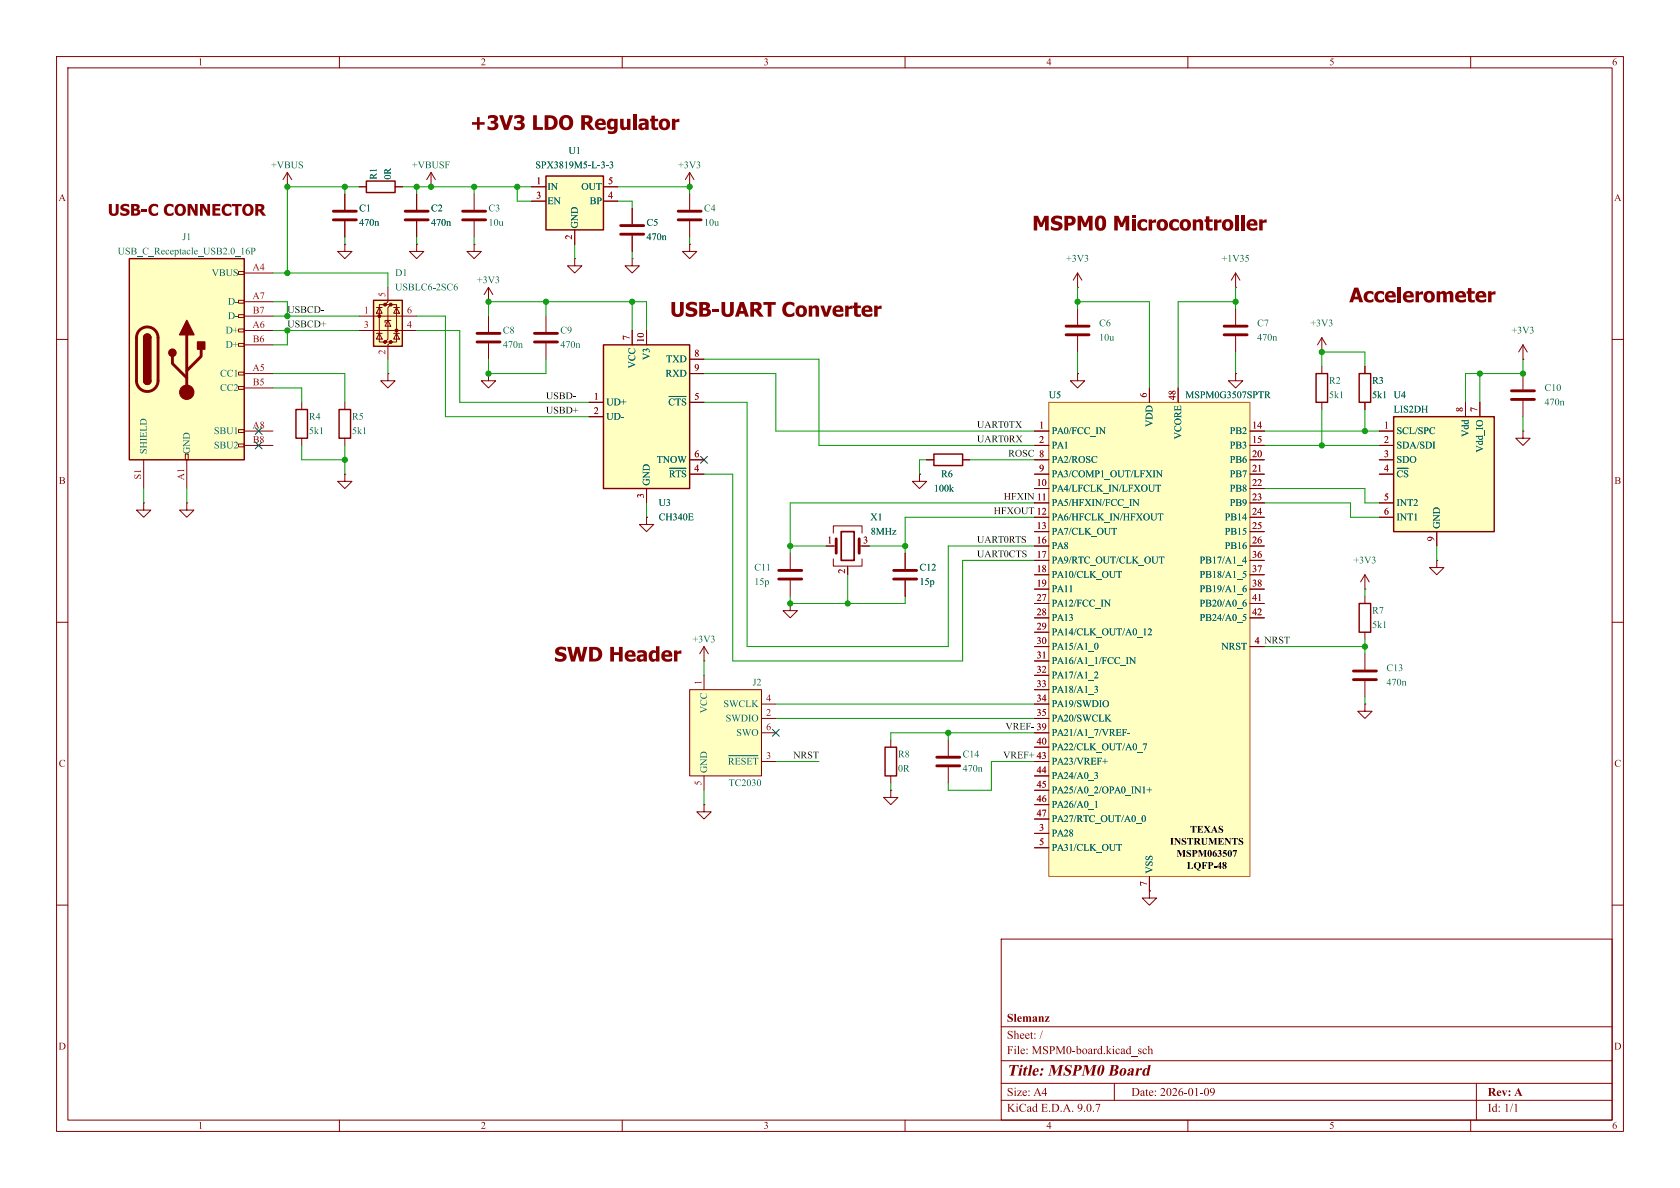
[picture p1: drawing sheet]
<svg xmlns="http://www.w3.org/2000/svg" width="297mm" height="210mm" viewBox="0 0 297 210" stroke-linecap="round" stroke-linejoin="round" font-family="sans-serif">
<defs><g id="words">
<g font-size="3.5" fill="#840000">
<text x="83.1" y="24.1">+3V3</text>
<text x="94" y="24.1">LDO Regulator</text>
<text x="182.5" y="41.8">MSPM0 Microcontroller</text>
<text x="118.5" y="57.1">USB-UART Converter</text>
<text x="238.5" y="54.5">Accelerometer</text>
<text x="98" y="118">SWD Header</text>
</g>
<g font-size="2.8" fill="#840000">
<text x="19.1" y="39">USB-C CONNECTOR</text>
<text x="178" y="190.9">Title:MSPM0 Board</text>
</g>
<g font-size="2.1" fill="#840000">
<text x="178" y="184.2">Sheet:/</text>
<text x="178" y="181.2">Slemanz</text>
<text x="178" y="186.9">File: MSPM0-board.kicad_sch</text>
<text x="178" y="197.1">KiCadE.D.A. 9.0.7</text>
<text x="178" y="194.3">Size:A4</text>
<text x="200" y="194.3">Date:2026-01-09</text>
<text x="263" y="194.3">Rev:A</text>
<text x="263" y="197.1">Id: 1/1</text>
</g>
<g font-size="1.8" fill="#840000">
<text x="35" y="12">1</text>
<text x="85" y="12">2</text>
<text x="135" y="12">3</text>
<text x="185" y="12">4</text>
<text x="235" y="12">5</text>
<text x="285" y="12">6</text>
<text x="10.3" y="36">A</text>
<text x="285.3" y="36">A</text>
<text x="10.4" y="86">B</text>
<text x="285.4" y="86">B</text>
<text x="10.4" y="136">C</text>
<text x="285.4" y="136">C</text>
<text x="10.3" y="186">D</text>
<text x="285.3" y="186">D</text>
<text x="35" y="200">1</text>
<text x="85" y="200">2</text>
<text x="135" y="200">3</text>
<text x="185" y="200">4</text>
<text x="235" y="200">5</text>
<text x="285" y="200">6</text>
</g>
<g font-size="1.8" fill="#006464">
<text x="100.5" y="27.7">U1</text>
<text x="47.9" y="30.2">+VBUS</text>
<text x="67" y="31.8" transform="rotate(-90 67 31.8)">R1</text>
<text x="69.6" y="31.8" transform="rotate(-90 69.6 31.8)">0R</text>
<text x="72.8" y="30.2">+VBUSF</text>
<text x="94.6" y="30.2">SPX3819M5-L-3-3</text>
<text x="96.8" y="34">IN</text>
<text x="102.8" y="34">OUT</text>
<text x="119.9" y="30.2">+3V3</text>
<text x="63.5" y="40.4">470n</text>
<text x="63.5" y="37.8">C1</text>
<text x="76.2" y="40.4">470n</text>
<text x="76.2" y="37.8">C2</text>
<text x="86.4" y="40.4">10u</text>
<text x="86.4" y="37.8">C3</text>
<text x="96.8" y="36.5">EN</text>
<text x="102.6" y="40.4" transform="rotate(-90 102.6 40.4)">GND</text>
<text x="104.3" y="36.5">BP</text>
<text x="114.3" y="40.4">C5</text>
<text x="124.5" y="40.4">10u</text>
<text x="124.5" y="37.8">C4</text>
<text x="20.8" y="45.4">USB_C_Receptacle_USB2.0_16P</text>
<text x="32.2" y="42.9">J1</text>
<text x="114.3" y="42.9">470n</text>
<text x="188.5" y="46.7">+3V3</text>
<text x="216" y="46.7">+1V35</text>
<text x="37.4" y="49.2">VBUS</text>
<text x="69.8" y="49.2">D1</text>
<text x="69.8" y="51.8">USBLC6-2SC6</text>
<text x="84.3" y="50.5">+3V3</text>
<text x="39.9" y="59.4">D+</text>
<text x="40.3" y="54.3">D-</text>
<text x="40.3" y="56.9">D-</text>
<text x="88.9" y="59.4">C8</text>
<text x="99.1" y="59.4">C9</text>
<text x="194.3" y="58.1">C6</text>
<text x="222.2" y="58.1">C7</text>
<text x="231.6" y="58.1">+3V3</text>
<text x="267.2" y="59.4">+3V3</text>
<text x="39.9" y="61.9">D+</text>
<text x="88.9" y="61.9">470n</text>
<text x="99.1" y="61.9">470n</text>
<text x="112.7" y="65.1" transform="rotate(-90 112.7 65.1)">VCC</text>
<text x="115.3" y="63.6" transform="rotate(-90 115.3 63.6)">V3</text>
<text x="117.8" y="64.5">TXD</text>
<text x="194.3" y="60.7">10u</text>
<text x="222.2" y="60.7">470n</text>
<text x="38.9" y="67">CC1</text>
<text x="38.9" y="69.6">CC2</text>
<text x="117.7" y="67">RXD</text>
<text x="185.4" y="70.8">U5</text>
<text x="209.5" y="70.8">MSPM0G3507SPTR</text>
<text x="234.9" y="70.8">5k1</text>
<text x="234.9" y="68.3">R2</text>
<text x="242.6" y="70.8">5k1 U4</text>
<text x="242.6" y="68.3">R3</text>
<text x="273" y="69.6">C10</text>
<text x="37.8" y="77.2">SBU1</text>
<text x="54.6" y="77.2">5k1</text>
<text x="54.6" y="74.6">R4</text>
<text x="62.2" y="77.2">5k1</text>
<text x="62.2" y="74.6">R5</text>
<text x="107.2" y="72.1">UD+</text>
<text x="107.2" y="74.6">UD-</text>
<text x="118.2" y="72.1">~{CTS}</text>
<text x="185.9" y="77.2">PA0/FCC_IN</text>
<text x="204.2" y="75.5" transform="rotate(-90 204.2 75.5)">VDD</text>
<text x="209.3" y="77.6" transform="rotate(-90 209.3 77.6)">VCORE</text>
<text x="217.4" y="77.2">PB2</text>
<text x="246.4" y="73.4">LIS2DH</text>
<text x="246.9" y="77.2">SCL/SPC</text>
<text x="260.1" y="77.2" transform="rotate(-90 260.1 77.2)">Vdd</text>
<text x="273" y="72.1">470n</text>
<text x="26.4" y="80.3" transform="rotate(-90 26.4 80.3)">SHIELD</text>
<text x="34" y="80.3" transform="rotate(-90 34 80.3)">GND</text>
<text x="37.8" y="79.7">SBU2</text>
<text x="116.1" y="82.3">TNOW</text>
<text x="185.9" y="79.7">PA1</text>
<text x="185.9" y="82.3">PA2/ROSC</text>
<text x="217.4" y="79.7">PB3</text>
<text x="217.4" y="82.3">PB6</text>
<text x="246.9" y="79.7">SDA/SDI</text>
<text x="246.9" y="82.3">SDO</text>
<text x="262.6" y="80" transform="rotate(-90 262.6 80)">Vdd_IO</text>
<text x="115.3" y="85.9" transform="rotate(-90 115.3 85.9)">GND</text>
<text x="116.4" y="89.9">U3</text>
<text x="118.3" y="84.8">~{RTS}</text>
<text x="165.1" y="87.3">100k</text>
<text x="166.4" y="84.8">R6</text>
<text x="185.9" y="84.8">PA3/COMP1_OUT/LFXIN</text>
<text x="185.9" y="87.3">PA4/LFCLK_IN/LFXOUT</text>
<text x="185.9" y="89.9">PA5/HFXIN/FCC_IN</text>
<text x="217.4" y="84.8">PB7</text>
<text x="217.4" y="87.3">PB8</text>
<text x="217.4" y="89.9">PB9</text>
<text x="246.9" y="84.8">~{CS}</text>
<text x="246.9" y="89.9">INT2</text>
<text x="116.4" y="92.4">CH340E</text>
<text x="153.9" y="92.4">X1</text>
<text x="153.9" y="95">8MHz</text>
<text x="185.9" y="92.4">PA6/HFCLK_IN/HFXOUT</text>
<text x="185.9" y="95">PA7/CLK_OUT</text>
<text x="216.5" y="92.4">PB14</text>
<text x="216.5" y="95">PB15</text>
<text x="246.9" y="92.4">INT1</text>
<text x="255" y="93.5" transform="rotate(-90 255 93.5)">GND</text>
<text x="133.3" y="101.3">C11</text>
<text x="162.6" y="101.3">C12</text>
<text x="185.9" y="97.5">PA8</text>
<text x="185.9" y="100">PA9/RTC_OUT/CLK_OUT</text>
<text x="212.1" y="100">PB17/A1_4</text>
<text x="216.5" y="97.5">PB16</text>
<text x="239.3" y="100">+3V3</text>
<text x="133.3" y="103.9">15p</text>
<text x="162.6" y="103.9">15p</text>
<text x="185.9" y="105.1">PA11</text>
<text x="185.9" y="102.6">PA10/CLK_OUT</text>
<text x="185.9" y="107.7">PA12/FCC_IN</text>
<text x="212.1" y="102.6">PB18/A1_5</text>
<text x="212.1" y="105.1">PB19/A1_6</text>
<text x="212.1" y="107.7">PB20/A0_6</text>
<text x="185.9" y="110.2">PA13</text>
<text x="185.9" y="112.7">PA14/CLK_OUT/A0_12</text>
<text x="212.1" y="110.2">PB24/A0_5</text>
<text x="242.6" y="111.5">5k1</text>
<text x="242.6" y="108.9">R7</text>
<text x="122.4" y="114">+3V3</text>
<text x="185.9" y="115.3">PA15/A1_0</text>
<text x="185.9" y="117.8">PA16/A1_1/FCC_IN</text>
<text x="215.9" y="115.3">NRST</text>
<text x="245.1" y="119.1">C13</text>
<text x="127.9" y="125.4">SWCLK</text>
<text x="133" y="121.6">J2</text>
<text x="185.9" y="120.4">PA17/A1_2</text>
<text x="185.9" y="122.9">PA18/A1_3</text>
<text x="185.9" y="125.4">PA19/SWDIO</text>
<text x="245.1" y="121.6">470n</text>
<text x="125.4" y="126.1" transform="rotate(-90 125.4 126.1)">VCC</text>
<text x="128.3" y="128">SWDIO</text>
<text x="130.2" y="130.5">SWO</text>
<text x="185.9" y="128">PA20/SWCLK</text>
<text x="185.9" y="130.5">PA21/A1_7/VREF-</text>
<text x="125.4" y="136.7" transform="rotate(-90 125.4 136.7)">GND</text>
<text x="128.7" y="135.6">~{RESET}</text>
<text x="158.7" y="134.3">R8</text>
<text x="158.7" y="136.9">0R</text>
<text x="170.2" y="136.9">470n</text>
<text x="170.2" y="134.3">C14</text>
<text x="185.9" y="133.1">PA22/CLK_OUT/A0_7</text>
<text x="185.9" y="135.6">PA23/VREF+</text>
<text x="128.8" y="139.4">TC2030</text>
<text x="185.9" y="138.1">PA24/A0_3</text>
<text x="185.9" y="140.7">PA25/A0_2/OPA0_IN1+</text>
<text x="185.9" y="143.2">PA26/A0_1</text>
<text x="185.9" y="148.3">PA28</text>
<text x="185.9" y="145.8">PA27/RTC_OUT/A0_0</text>
<text x="185.9" y="150.8">PA31/CLK_OUT</text>
<text x="204.2" y="154.4" transform="rotate(-90 204.2 154.4)">VSS</text>
</g>
<g font-size="1.8" fill="#a90000">
<text x="94.8" y="32.8">1</text>
<text x="94.8" y="35.3">3</text>
<text x="107.5" y="32.8">5</text>
<text x="107.5" y="35.3">4</text>
<text x="101.3" y="42.4" transform="rotate(-90 101.3 42.4)">2</text>
<text x="44.6" y="48">A4</text>
<text x="44.6" y="53.1">A7</text>
<text x="68.3" y="52.5" transform="rotate(-90 68.3 52.5)">5</text>
<text x="44.6" y="58.2">A6</text>
<text x="44.7" y="55.6">B7</text>
<text x="64.3" y="55.6">1</text>
<text x="64.3" y="58.2">3</text>
<text x="71.9" y="55.6">6</text>
<text x="71.9" y="58.2">4</text>
<text x="44.6" y="65.8">A5</text>
<text x="44.7" y="60.7">B6</text>
<text x="68.3" y="62.7" transform="rotate(-90 68.3 62.7)">2</text>
<text x="111.5" y="60.1" transform="rotate(-90 111.5 60.1)">7</text>
<text x="114" y="60.6" transform="rotate(-90 114 60.6)">10</text>
<text x="122.7" y="63.2">8</text>
<text x="122.7" y="65.8">9</text>
<text x="44.7" y="68.3">B5</text>
<text x="105" y="70.9">1</text>
<text x="122.7" y="70.9">5</text>
<text x="202.9" y="70.3" transform="rotate(-90 202.9 70.3)">6</text>
<text x="208" y="70.7" transform="rotate(-90 208 70.7)">48</text>
<text x="44.6" y="75.9">A8</text>
<text x="105" y="73.4">2</text>
<text x="183.7" y="75.9">1</text>
<text x="221.4" y="75.9">14</text>
<text x="244.7" y="75.9">1</text>
<text x="258.8" y="72.8" transform="rotate(-90 258.8 72.8)">8</text>
<text x="261.4" y="72.8" transform="rotate(-90 261.4 72.8)">7</text>
<text x="44.7" y="78.5">B8</text>
<text x="122.7" y="81">6</text>
<text x="122.7" y="83.6">4</text>
<text x="183.7" y="78.5">2</text>
<text x="183.7" y="83.6">9</text>
<text x="183.7" y="81">8</text>
<text x="221.4" y="78.5">15</text>
<text x="221.4" y="81">20</text>
<text x="221.4" y="83.6">21</text>
<text x="244.7" y="78.5">2</text>
<text x="244.7" y="81">3</text>
<text x="244.7" y="83.6">4</text>
<text x="25.1" y="84.8" transform="rotate(-90 25.1 84.8)">S1</text>
<text x="32.8" y="84.9" transform="rotate(-90 32.8 84.9)">A1</text>
<text x="114" y="88.1" transform="rotate(-90 114 88.1)">3</text>
<text x="183.3" y="86.1">10</text>
<text x="183.3" y="88.6">11</text>
<text x="221.4" y="86.1">22</text>
<text x="221.4" y="88.6">23</text>
<text x="244.7" y="88.6">5</text>
<text x="183.3" y="93.7">13</text>
<text x="183.3" y="91.2">12</text>
<text x="221.4" y="91.2">24</text>
<text x="221.4" y="93.7">25</text>
<text x="244.7" y="91.2">6</text>
<text x="253.7" y="95.7" transform="rotate(-90 253.7 95.7)">9</text>
<text x="146.2" y="96.3">1</text>
<text x="149.6" y="101.4" transform="rotate(-90 149.6 101.4)">2</text>
<text x="152.6" y="96.3">3</text>
<text x="183.3" y="101.3">18</text>
<text x="183.3" y="96.3">16</text>
<text x="183.3" y="98.8">17</text>
<text x="221.4" y="96.3">26</text>
<text x="221.4" y="98.8">36</text>
<text x="221.4" y="101.3">37</text>
<text x="183.3" y="103.9">19</text>
<text x="183.3" y="106.4">27</text>
<text x="221.4" y="103.9">38</text>
<text x="221.4" y="106.4">41</text>
<text x="183.3" y="109">28</text>
<text x="183.3" y="111.5">29</text>
<text x="221.4" y="109">42</text>
<text x="183.3" y="114">30</text>
<text x="183.3" y="116.6">31</text>
<text x="183.3" y="119.1">32</text>
<text x="221.8" y="114">4</text>
<text x="124.2" y="121.1" transform="rotate(-90 124.2 121.1)">1</text>
<text x="135.4" y="124.2">4</text>
<text x="183.3" y="121.7">33</text>
<text x="183.3" y="124.2">34</text>
<text x="135.4" y="126.7">2</text>
<text x="135.4" y="129.3">6</text>
<text x="183.3" y="126.7">35</text>
<text x="183.3" y="131.8">40</text>
<text x="183.3" y="129.3">39</text>
<text x="135.4" y="134.4">3</text>
<text x="183.3" y="136.9">44</text>
<text x="183.3" y="134.4">43</text>
<text x="124.2" y="138.9" transform="rotate(-90 124.2 138.9)">5</text>
<text x="183.3" y="139.4">45</text>
<text x="183.3" y="142">46</text>
<text x="183.3" y="144.5">47</text>
<text x="183.7" y="147.1">3</text>
<text x="183.7" y="149.6">5</text>
<text x="202.9" y="156.7" transform="rotate(-90 202.9 156.7)">7</text>
</g>
<g font-size="1.8" fill="#0f0f0f">
<text x="50.8" y="55.5">USBCD-</text>
<text x="50.8" y="58.1">USBCD+</text>
<text x="96.5" y="70.8">USBD-</text>
<text x="96.5" y="73.3">USBD+</text>
<text x="172.7" y="75.9">UART0TX</text>
<text x="172.7" y="78.4">UART0RX</text>
<text x="178.2" y="80.9">ROSC 8</text>
<text x="177.5" y="88.6">HFXIN 11</text>
<text x="175.7" y="91.1">HFXOUT 12</text>
<text x="172.7" y="96.2">UART0RTS 16</text>
<text x="172.7" y="98.7">UART0CTS 17</text>
<text x="221.8" y="114">4 NRST</text>
<text x="177.7" y="129.2">VREF-39</text>
<text x="140.2" y="134.3">NRST</text>
<text x="177.3" y="134.3">VREF+43</text>
</g>
</g></defs>
<g fill="none" stroke="#840000" stroke-width=".18">
<path d="M10 10h277v190h-277zM12 12h273v186h-273zM60 10v2M110 10v2M160 10v2M210 10v2M260 10v2M50.8 33h.1M50.8 30.5l-.8 1.3M50.8 30.5l.8 1.3M50.8 30.5v2.5M10 60h2"/>
<path d="M285 60h2M10 110h2M241.3 104.1h.1M241.3 101.6l-.8 1.3M241.3 101.6l.8 1.3M241.3 101.6v2.5M285 110h2M10 160h2M177 166h108v32h-108zM285 160h2M60 198v2M110 198v2"/>
<path d="M160 198v2M177 194.5h108M177 191.5h108M177 187.5h108M177 181.5h108M197 191.5v3M210 198v2M260 198v2M261 191.5v6.5"/>
</g>
<path d="M185.4 71.1h35.6v83.8h-35.6z" fill="#ffffc2"/>
<path d="M185.4 71.1h35.6v83.8h-35.6z" fill="none" stroke="#c60" stroke-width=".18"/>
<g fill="#000">
<path d="M206.9 148.1h.6l-.2 .2v.9l.2 .1h-.6l.1-.2v-.8zM207.6 148.1h.4l.6 .8v-.6l-.2-.2h.4l-.2 .2v1l-.8-.9v.8l.2 .1h-.4l.1-.2v-.8zM208 150.3h.5l.3 .7 .3-.7h.5l-.1 .2v.8l.1 .2h-.6l.2-.2v-.9l-.5 1.1-.4-1.1v.9l.1 .2h-.4l.2-.3v-.8zM209 148.2l.7-.1v.4l-.4-.3-.2 .1 .2 .2a.44 .44 0 0 1 .4 .6 .44 .44 0 0 1-.7 .2h-.1v-.4a.28 .28 0 0 0 .3 .4 .28 .28 0 0 0 .3-.3l-.6-.4zM209.9 150.3l.6-.1v.4l-.4-.3-.2 .2 .2 .1a.44 .44 0 0 1 .4 .6 .44 .44 0 0 1-.7 .2v.1v-.5a.28 .28 0 0 0 .2 .4 .28 .28 0 0 0 .3-.3l-.5-.4zM209.9 148.1h1v.4l-.1-.2-.3-.1v1l.2 .1h-.6l.2-.1v-1h-.3l-.1 .3zM209.8 152.4h.7l-.2 .2v.8l.1 .1a.36 .36 0 0 0 .5-.3v.4h-1.1l.2-.2v-.9zM210.7 150.3h.5a.36 .36 0 0 1 .5 .4 .36 .36 0 0 1-.6 .2v.5l.2 .1h-.6l.1-.1 .1-.6 .5-.1a.25 .25 0 0 0 0-.2 .25 .25 0 0 0-.3-.2v.5h-.2l-.1-.4zM210.5 146h1v.3l-.1-.2h-.3v1l.2 .1h-.6l.1-.1v-1h-.2l-.1 .2zM211 148.1h.6a.35 .35 0 0 1 .5 .2 .35 .35 0 0 1-.2 .5l.4 .5h-.4l-.4-.5v.4l.1 .1h-.6l.2-.1v-.5h.3a.27 .27 0 0 0 .3-.2 .27 .27 0 0 0-.3-.3v.5h-.3v-.5zM211.2 152.6a.63 .63 0 0 1 1 .1 .63 .63 0 0 1-.4 .9l.2 .2h.3a1.06 1.06 0 0 1-1.2-.7v-.1h.3a.36 .36 0 0 0 .3 .5 .36 .36 0 0 0 .3-.5v-.1a.34 .34 0 0 0-.4-.4 .34 .34 0 0 0-.2 .5h-.3zM211.6 146h1v.4l-.2-.3h-.3v.5l.3-.3v.6l-.3-.3v.4a.34 .34 0 0 0 .3 .1 .34 .34 0 0 0 .3-.3l-.1 .4h-1l.2-.2v-.9z"/>
<path d="M212.3 148.1h.6l-.1 .1v.7a.29 .29 0 0 0 .3 .3 .29 .29 0 0 0 .2-.4v-.5l-.2-.2h.4l-.1 .2v.5a.45 .45 0 0 1-.4 .5 .45 .45 0 0 1-.5-.4v-.6zM211.8 150.3h.5l.3 .7 .3-.7h.5l-.2 .2v.8l.2 .2h-.6l.1-.2v-.9l-.4 1.1-.5-1.1v.9l.2 .2h-.4l.1-.3v-.8zM212.4 152.4h1v.3l-.2-.2h-.3v.5l.3-.3v.6l-.3-.3v.5l.1 .1h-.6l.2-.2v-.9zM212.8 146h.6l-.1 .1 .2 .3 .2-.3-.1-.1h.4l-.5 .5 .5 .7h-.5l.1-.1-.3-.4-.2 .4 .1 .1h-.4l.5-.5zM213.6 150.4l.1-.1a.63 .63 0 0 1 .6 .5 .63 .63 0 0 1-.4 .7l-.3-.1-.1-.4h.2l.1 .4h.1v-1h-.1l-.1 .6h-.2zM213.5 152.4h.5a.36 .36 0 0 1 .5 .4 .36 .36 0 0 1-.6 .3l.1 .4 .1 .1h-.6l.2-.1v-.5l.5-.1a.25 .25 0 0 0 0-.3 .25 .25 0 0 0-.3-.1v.5h-.2v-.5zM213.6 148.1h.5l.3 .8 .3-.8h.5l-.2 .2v.9l.2 .1h-.6l.2-.1v-.9l-.5 1-.5-1v.9l.2 .1h-.4l.2-.2v-.8zM214.6 153.1h.5v.2h-.5zM214.7 146l.6 1.2h-.6l.2-.1-.1-.3h-.4l-.1 .3 .2 .1h-.4l.2-.4h.5l-.2-.4-.3 .4zM214.6 150.5l.5-.3-.3 .3-.1 .2a.39 .39 0 0 1 .4 .4 .39 .39 0 0 1-.4 .4 .39 .39 0 0 1-.3-.5h.2l.1 .3 .2 .1-.1-.6h-.2v.2h-.2zM215.4 150.4l.2-.1a.26 .26 0 0 1 .3 .1 .26 .26 0 0 1-.1 .3 .4 .4 0 0 1 0 .6 .4 .4 0 0 1-.6 0l.1-.1a.26 .26 0 0 0 .4 .2 .26 .26 0 0 0 .1-.3 .26 .26 0 0 0-.3-.2l-.1-.1a.2 .2 0 0 0 .3-.1 .2 .2 0 0 0-.2-.3 .2 .2 0 0 0-.2 .2zM215.3 148.1h1v.4l-.2-.2-.4-.1v.5l.3-.3v.6l-.3-.2v.3a.34 .34 0 0 0 .4 .1 .34 .34 0 0 0 .2-.3v.4h-1l.1-.2v-.9z"/>
<path d="M215.7 152.4h.2l.1 .9h-.1v.3h-.3v-.3h-.4v-.2h.4v-.4l-.4 .4zM215.5 146.1l.7-.1v.4l-.4-.3-.2 .1 .2 .2a.44 .44 0 0 1 .4 .6 .44 .44 0 0 1-.7 .2h-.1l.1-.4a.28 .28 0 0 0 .2 .4 .28 .28 0 0 0 .3-.3l-.5-.4zM216.3 150.3h.6l-.1 .2h-.5v.1a.43 .43 0 0 1 .6 .2 .43 .43 0 0 1-.2 .6 .43 .43 0 0 1-.6-.1l.2-.1a.26 .26 0 0 0 .3 .2 .26 .26 0 0 0 .1-.3 .26 .26 0 0 0-.3-.2h-.3zM216.2 152.5a.32 .32 0 0 1 .5-.1 .32 .32 0 0 1-.1 .5 .38 .38 0 0 1 .1 .7 .38 .38 0 0 1-.6-.3h.2l.1 .2a.2 .2 0 0 0 .3-.2 .22 .22 0 0 0-.4-.2v.2h-.2l.2-.3-.2-.4h.2l.2 .2a.17 .17 0 0 0 .2-.1 .17 .17 0 0 0-.2-.2 .17 .17 0 0 0-.2 .1h-.2zM216.4 148.1h.5l.5 .8v-.6l-.1-.2h.4l-.2 .2v1l-.8-.9v.8l.2 .1h-.5l.2-.2v-.8zM217.2 150.4l.1-.1a.63 .63 0 0 1 .5 .5 .63 .63 0 0 1-.3 .7l-.3-.1-.2-.4h.3v.4h.2v-1h-.2v.6h-.3zM218 150.3h.7l-.4 1.2h-.1l.3-1-.6 .1zM217.8 148.1h1v.4l-.1-.2-.3-.1v1l.2 .1h-.6l.1-.1 .1-1h-.3l-.1 .3zM219.1 148.2l.6-.1v.4l-.3-.3-.2 .1 .1 .2a.44 .44 0 0 1 .5 .6 .44 .44 0 0 1-.7 .2h-.1v-.4a.28 .28 0 0 0 .2 .4 .28 .28 0 0 0 .4-.3l-.6-.4z"/>
</g>
<path d="M182.9 76.2h2.5M182.9 78.7h2.5M203.2 68.6v2.5M182.9 81.3h2.5M182.9 83.8h2.5M221 114.3h2.5M182.9 147.3h2.5M182.9 149.9h2.5M203.2 154.9v2.6" fill="none" stroke="#840000" stroke-width=".18"/>
<path d="M246.4 73.7h17.8v20.3h-17.8z" fill="#ffffc2"/>
<path d="M64.8 32h5v2h-5zM246.4 73.7h17.8v20.3h-17.8zM240.3 106.7h2v5.1h-2z" fill="none" stroke="#840000" stroke-width=".25"/>
<g fill="none" stroke="#840000" stroke-width=".18">
<path d="M61 34.3v2.8M61 39.1v2.8M63.5 33h1.3M69.8 33h1.3M73.7 34.3v2.8M73.7 39.1v2.8M76.2 33h.1M76.2 30.5l-.8 1.3M76.2 30.5l.8 1.3M76.2 30.5v2.5M61 43.2v1.3h1.2l-1.2 1.2-1.3-1.2h1.3M61 43.2h.1"/>
<path d="M73.7 43.2v1.3h1.2l-1.2 1.2-1.3-1.2h1.3M73.7 43.2h.1M243.8 76.2h2.6M243.8 78.7h2.6M259.1 71.1v2.6M261.6 71.1v2.6M33 88.9v1.3h1.3l-1.3 1.2-1.3-1.2h1.3M33 88.9h.1M61 83.8v1.3h1.2l-1.2 1.3-1.3-1.3h1.3M61 83.8h.1M243.8 81.3h2.6M243.8 83.8h2.6"/>
<path d="M243.8 88.9h2.6M243.8 91.4h2.6M254 94v2.5M241.3 105.4v1.3M241.3 111.8v1.2M241.3 115.6v2.8M241.3 124.5v1.2h1.3l-1.3 1.3-1.3-1.3h1.3M241.3 124.5h.1M241.3 120.4v2.8"/>
</g>
<path d="M58.9 37.3h4.1M58.9 38.9h4.1M71.6 37.3h4.1M71.6 38.9h4.1M239.3 118.6h4M239.3 120.1h4" fill="none" stroke="#840000" stroke-width=".51"/>
<path d="M22.9 45.7h20.3v35.6h-20.3z" fill="#ffffc2"/>
<g fill="none" stroke="#840000" stroke-width=".18">
<path d="M83.8 34.3v2.8M83.8 39.1v2.8M121.9 33h.1M121.9 30.5v2.5M121.9 34.3v2.8M121.9 39.1v2.8M121.9 30.5l-.7 1.3M121.9 30.5l.8 1.3M42.2 48h1v.5h-1zM42.2 53.1h1v.5h-1zM42.2 55.6h1v.5h-1zM42.2 58.2h1v.5h-1z"/>
<path d="M43.2 48.3h5.1M43.2 53.3h5.1M43.2 55.9h5.1M43.2 58.4h5.1M83.8 43.2v1.3h1.3l-1.3 1.2-1.3-1.2h1.3M83.8 43.2h.1M42.2 60.7h1v.5h-1zM42.2 65.8h1v.5h-1zM42.2 68.3h1v.5h-1zM42.2 75.9h1v.6h-1zM42.2 78.5h1v.5h-1zM43.2 61h5.1"/>
<path d="M43.2 66h5.1M43.2 68.6h5.1M43.2 76.2h5.1M43.2 78.7h5.1M25.4 88.9v1.3h1.3l-1.3 1.2-1.3-1.2h1.3M25.4 88.9h.1M25.4 81.3v5.1M32.8 80.3h.5v1h-.5zM33 81.3v5.1"/>
</g>
<path d="M22.9 45.7h20.3v35.6h-20.3zM25.4 59.7a.64 .64 0 0 1 .6-.6 .64 .64 0 0 1 .7 .6M25.4 67.3a.64 .64 0 0 0 .6 .6 .64 .64 0 0 0 .7-.6" fill="none" stroke="#840000" stroke-width=".25"/>
<path d="M81.8 37.3h4.1M81.8 38.9h4.1M119.9 37.3h4.1M119.9 38.9h4.1M24.7 58.4a1.9 1.9 0 0 1 2.1-.5 1.9 1.9 0 0 1 1.1 1.8v7.6a1.91 1.91 0 0 1-1.9 1.9 1.91 1.91 0 0 1-1.9-1.9v-7.8l.2-.6zM33 59.2v10.1M30.5 63v1.3l2.5 2.5M35.6 61.7v1.3l-2.6 2.5" fill="none" stroke="#840000" stroke-width=".51"/>
<g fill="#840000" stroke="#840000" stroke-width=".25">
<path d="M25.4 59.7h1.3v7.6h-1.3z"/>
<path d="M25.6 59.2a.64 .64 0 0 1 .7-.1 .64 .64 0 0 1 .4 .6h-1.3z"/>
<path d="M25.4 67.3h1.3a.64 .64 0 0 1-.7 .6 .64 .64 0 0 1-.6-.6z"/>
<path d="M33 56.6l1.3 2.6h-2.6z"/>
<path d="M34.9 60.5h1.3v1.2h-1.3z"/>
<circle cx="30.5" cy="62.4" r=".63"/>
</g>
<circle cx="33" cy="69.3" r="1.27" fill="#840000" stroke="#840000" stroke-width=".18"/>
<path d="M96.5 31.1h10.2v9.5h-10.2z" fill="#ffffc2"/>
<path d="M96.5 31.1h10.2v9.5h-10.2z" fill="none" stroke="#840000" stroke-width=".25"/>
<path d="M94 33h2.5M94 35.6h2.5M106.7 33h2.5M106.7 35.6h2.5M111.8 36.8v2.8M101.6 40.6v2.6M111.8 41.7v2.8M121.9 43.2v1.3h1.3l-1.3 1.2-1.3-1.2h1.3M121.9 43.2h.1M68.6 66v1.3h1.2l-1.2 1.3-1.3-1.3h1.3M68.6 66h.1" fill="none" stroke="#840000" stroke-width=".18"/>
<path d="M109.7 39.9h4.1M109.7 41.4h4.1" fill="none" stroke="#840000" stroke-width=".51"/>
<path d="M66 53.1h5.1v8.1h-5.1z" fill="#ffffc2"/>
<g fill="#840000" stroke="#840000" stroke-width=".18">
<circle cx="67.1" cy="55.9" r=".25"/>
<circle cx="68.1" cy="53.8" r=".25"/>
<circle cx="68.1" cy="60.5" r=".25"/>
<circle cx="69.1" cy="53.8" r=".25"/>
<circle cx="69.1" cy="60.5" r=".25"/>
<circle cx="70.1" cy="58.4" r=".25"/>
</g>
<g fill="none" stroke="#840000" stroke-width=".18">
<path d="M63.5 55.9h10.2M63.5 58.4h10.2M66.5 58.9h1.1M66.5 54.4h1.1M67.1 54.4l.5 1h-1.1zM67.1 58.9l.5 1h-1.1zM68.1 53.8h-1v6.7h1M68.6 50.8v2.5l-.5 .5h1l-.5 .6v5.5l-.5 .6h1l-.5 .5v2.5M68.6 56.6l.5 1.1h-1zM69.1 56.6h-1v.4M69.1 53.8h1v6.7h-1M69.6 58.9h1"/>
<path d="M69.6 54.4h1M70.1 54.4l.5 1h-1zM70.1 58.9l.5 1h-1zM190.5 50.8h.1M190.5 48.3l-.8 1.2M190.5 48.3l.8 1.2M190.5 48.3v2.5M190.5 54.6v2.8M190.5 59.4v2.8M218.4 50.8h.1M218.4 48.3l-.7 1.2M218.4 48.3l.8 1.2"/>
<path d="M218.4 48.3v2.5M218.4 54.6v2.8M218.4 59.4v2.8M233.7 59.7v2.5M233.7 59.7l-.8 1.3M233.7 59.7l.7 1.3M190.5 66v1.3h1.3l-1.3 1.3-1.3-1.3h1.3M190.5 66h.1M218.4 66v1.3h1.3l-1.3 1.3-1.2-1.3h1.2M218.4 66h.1M233.7 62.2h.1M233.7 64.8v1.2"/>
<path d="M233.7 71.1v1.3M241.3 64.8v1.2M241.3 71.1v1.3M269.2 63.5h.1M269.2 76.2v1.3h1.3l-1.3 1.2-1.2-1.2h1.2M269.2 76.2h.1M269.2 61l-.7 1.2M269.2 61l.8 1.2M269.2 61v2.5M269.2 66v2.8M269.2 70.9v2.8M139.7 97.8v2.8"/>
<path d="M147.3 94.2v-1.2h5.1v1.2M147.3 98.8v1.3h5.1v-1.3M147.3 96.5h.5M151.9 96.5h.5M160 97.8v2.8M162.6 83.8v1.3h1.2l-1.2 1.3-1.3-1.3h1.3M162.6 83.8h.1M163.8 81.3h1.3M170.2 81.3h1.2M139.7 102.6v2.8M160 102.6v2.8M203.2 157.5v1.3h1.3l-1.3 1.2-1.3-1.2h1.3"/>
<path d="M203.2 157.5h.1"/>
</g>
<path d="M66 53.1h5.1v8.1h-5.1zM232.7 66h2v5.1h-2zM240.3 66h2v5.1h-2zM165.1 80.3h5.1v2h-5.1z" fill="none" stroke="#840000" stroke-width=".25"/>
<path d="M188.5 57.7h4M188.5 59.2h4M216.4 57.7h4.1M216.4 59.2h4.1M267.2 69.1h4.1M267.2 70.6h4.1M147.8 95.3v2.5M151.9 95.3v2.5M137.7 100.8h4M137.7 102.4h4M158 100.8h4.1M158 102.4h4.1" fill="none" stroke="#840000" stroke-width=".51"/>
<path d="M148.7 94h2.3v5.1h-2.3z" fill="none" stroke="#840000" stroke-width=".3"/>
<path d="M121.9 121.9h12.7v15.3h-12.7z" fill="#ffffc2"/>
<g fill="none" stroke="#840000" stroke-width=".18">
<path d="M86.4 53.3h.1M86.4 50.8l-.8 1.3M86.4 50.8l.7 1.3M86.4 50.8v2.5M101.6 45.7v1.3h1.3l-1.3 1.3-1.3-1.3h1.3M101.6 45.7h.1M111.8 45.7v1.3h1.2l-1.2 1.3-1.3-1.3h1.3M111.8 45.7h.1M86.4 66v1.3h1.2l-1.2 1.3-1.3-1.3h1.3M86.4 66h.1M254 99.1v1.2h1.3l-1.3 1.3-1.3-1.3h1.3M254 99.1h.1"/>
<path d="M124.5 119.4v2.5M139.7 106.7v1.3h1.3l-1.3 1.2-1.3-1.2h1.3M139.7 106.7h.1M121.9 121.9h12.7v15.3h-12.7zM124.5 137.2v2.5M134.6 124.5h2.6M134.6 127h2.6M134.6 129.5h2.6M157.5 139.7v1.3h1.2l-1.2 1.2-1.3-1.2h1.3M157.5 139.7h.1M157.5 130.8v1.3M157.5 137.2v1.2"/>
<path d="M167.6 130.8v2.8M167.6 135.6v2.8M124.5 142.2v1.3h1.2l-1.2 1.3-1.3-1.3h1.3M124.5 142.2h.1"/>
</g>
<path d="M128.8 133.6h5.2" fill="none" stroke="#006464" stroke-width=".18"/>
<path d="M156.5 132.1h2v5.1h-2z" fill="none" stroke="#840000" stroke-width=".25"/>
<path d="M165.6 133.9h4.1M165.6 135.4h4.1" fill="none" stroke="#840000" stroke-width=".51"/>
<path d="M106.7 61h15.2v25.4h-15.2z" fill="#ffffc2"/>
<path d="M52.3 72.4h2.1v5.1h-2.1zM59.9 72.4h2.1v5.1h-2.1zM106.7 61h15.2v25.4h-15.2z" fill="none" stroke="#840000" stroke-width=".25"/>
<g fill="none" stroke="#840000" stroke-width=".18">
<path d="M86.4 55.9v2.8M96.5 55.9v2.8M111.8 58.4v2.6M53.3 71.1v1.3M53.3 77.5v1.2M61 71.1v1.3M61 77.5v1.2M86.4 60.7v2.8M96.5 60.7v2.8M104.1 71.1h2.6M104.1 73.7h2.6M121.9 71.1h2.6"/>
<path d="M121.9 63.5h2.6M121.9 66h2.6M114.3 91.4v1.3h1.3l-1.3 1.3-1.3-1.3h1.3M114.3 91.4h.1M114.3 86.4v2.5M121.9 81.3h2.6M124.5 116.8h.1M124.5 114.3l-.8 1.3M124.5 114.3l.7 1.3M124.5 114.3v2.5"/>
</g>
<path d="M118.3 70.1h3M118.4 82.8h2.9" fill="none" stroke="#006464" stroke-width=".18"/>
<path d="M84.3 58.9h4.1M94.5 58.9h4.1M84.3 60.5h4.1M94.5 60.5h4.1" fill="none" stroke="#840000" stroke-width=".51"/>
<g fill="none" stroke="#009600" stroke-width=".18">
<path d="M61 33v1.3M63.5 33h-12.7v15.3M71.1 33h22.9M73.7 33v1.3M83.8 33v1.3M91.4 33v2.6h2.6M109.2 35.6h2.6v1.2M109.2 33h12.7v1.3M48.3 53.3h2.5v2.6M48.3 55.9h15.2M48.3 48.3h20.3v2.5M48.3 58.4h15.2"/>
<path d="M50.8 58.4v2.6h-2.5M61 41.9v1.3M73.7 58.4h7.6v12.7h22.8M73.7 55.9h5v17.8h25.4M73.7 41.9v1.3M83.8 41.9v1.3M86.4 55.9v-2.6h27.9v5.1M96.5 53.3v2.6M101.6 43.2v2.5M111.8 44.5v1.2M111.8 53.3v5.1M121.9 41.9v1.3"/>
<path d="M190.5 53.3h12.7v15.3M190.5 50.8v3.8M218.4 53.3h-10.1v15.3M218.4 50.8v3.8M48.3 66h12.7v5.1M48.3 68.6h5v2.5M53.3 78.7v2.6h7.7M61 78.7v5.1M68.6 63.5v2.5M86.4 63.5v2.5h10.1v-2.5M124.5 71.1h7.6v43.2h35.5v-17.8h15.3M124.5 66h12.7v10.2h45.7"/>
<path d="M124.5 63.5h20.3v15.2h38.1M190.5 62.2v3.8M218.4 62.2v3.8M223.5 78.7h20.3M223.5 76.2h20.3M233.7 64.8v-2.6h7.6v2.6M233.7 72.4v6.3M241.3 72.4v3.8M261.6 66v5.1M269.2 63.5v2.5h-10.1v5.1M269.2 73.7v2.5M25.4 86.4v2.5"/>
<path d="M33 86.4v2.5M114.3 88.9v2.5M124.5 83.8h5v33h40.7v-17.7h12.7M139.7 96.5h6.3M153.7 96.5h6.3M163.8 81.3h-1.2v2.5M171.4 81.3h11.5M182.9 91.4h-22.9v6.4M182.9 88.9h-43.2v8.9M223.5 88.9h15.3v2.5h5M223.5 86.4h17.8v2.5h2.5M254 96.5v2.6"/>
<path d="M124.5 116.8v2.6M139.7 105.4v1.3h20.3v-1.3M149.9 101.6v5.1M223.5 114.3h17.8M241.3 104.1v1.3M241.3 113v2.6M124.5 139.7v2.5M137.2 124.5h45.7M137.2 134.6h7.6M137.2 127h45.7M157.5 138.4v1.3M167.6 129.5v1.3"/>
<path d="M182.9 134.6h-7.6v5.1h-7.7v-1.3M182.9 129.5h-25.4v1.3M241.3 123.2v1.3"/>
</g>
<path d="M45.1 78.1l1.2 1.2M45.1 75.6l1.2 1.2M46.3 78.1l-1.2 1.2M46.3 75.6l-1.2 1.2M123.9 80.7l1.2 1.2M125.1 80.7l-1.2 1.2M136.6 128.9l1.2 1.2M137.8 128.9l-1.2 1.2" fill="none" stroke="#000084" stroke-width=".18"/>
<g fill="#840000">
<path d="M222.6 38.8h.6v.3l.3-.3h.4v.6h-.7v1.3h-.6z"/>
<path d="M90.9 20.5a1.33 1.33 0 0 1 1.8 .3 .65 .65 0 0 1-.4 .8 .76 .76 0 0 1 .4 1 .76 .76 0 0 1-1 .4l-.8-.1v-.6a.89 .89 0 0 0 1.2-.1 .44 .44 0 0 0-.2-.4 .44 .44 0 0 0-.5 0v-.4a.42 .42 0 0 0 .6-.4l-.4-.2-.7 .2z"/>
<path d="M111.9 20.3h.6v2.7h-.6z"/>
<path d="M247.1 50.7h.6v2.7h-.6z"/>
<path d="M263.1 51.5h.6v.3l.3-.3h.4v.6h-.7v1.3h-.6z"/>
</g>
<g fill="none" stroke="#840000" stroke-width=".18">
<path d="M61 34.3v2.8M61 39.1v2.8M63.5 33h1.3M69.8 33h1.3M73.7 34.3v2.8M73.7 39.1v2.8M94 33h2.5M94 35.6h2.5M106.7 33h2.5M106.7 35.6h2.5M111.8 36.8v2.8M101.6 40.6v2.6"/>
<path d="M111.8 41.7v2.8M111.8 58.4v2.6M104.1 71.1h2.6M104.1 73.7h2.6M121.9 71.1h2.6M121.9 63.5h2.6M121.9 66h2.6M182.9 76.2h2.5M182.9 78.7h2.5M190.5 66h.1M203.2 68.6v2.5M218.4 66h.1"/>
<path d="M241.3 64.8v1.2M241.3 71.1v1.3M243.8 76.2h2.6M243.8 78.7h2.6M259.1 71.1v2.6M261.6 71.1v2.6M114.3 91.4h.1M114.3 86.4v2.5M121.9 81.3h2.6M160 97.8v2.8M162.6 83.8h.1M163.8 81.3h1.3"/>
<path d="M170.2 81.3h1.2M182.9 81.3h2.5M182.9 83.8h2.5M243.8 81.3h2.6M243.8 83.8h2.6M243.8 88.9h2.6M243.8 91.4h2.6M254 94v2.5M160 102.6v2.8M221 114.3h2.5M182.9 147.3h2.5M182.9 149.9h2.5"/>
<path d="M203.2 157.5h.1M203.2 154.9v2.6"/>
</g>
<path d="M118.3 70.1h3M118.4 82.8h2.9" fill="none" stroke="#006464" stroke-width=".18"/>
<g fill="#009600" stroke="#009600" stroke-width=".18">
<circle cx="96.5" cy="53.3" r=".46"/>
<circle cx="86.4" cy="53.3" r=".46"/>
<circle cx="111.8" cy="53.3" r=".46"/>
<circle cx="86.4" cy="66" r=".46"/>
<circle cx="50.8" cy="48.3" r=".46"/>
<circle cx="50.8" cy="55.9" r=".46"/>
<circle cx="50.8" cy="58.4" r=".46"/>
<circle cx="61" cy="81.3" r=".46"/>
<circle cx="83.8" cy="33" r=".46"/>
<circle cx="91.4" cy="33" r=".46"/>
<circle cx="121.9" cy="33" r=".46"/>
<circle cx="61" cy="33" r=".46"/>
<circle cx="50.8" cy="33" r=".46"/>
<circle cx="73.7" cy="33" r=".46"/>
<circle cx="76.2" cy="33" r=".46"/>
<circle cx="241.3" cy="114.3" r=".46"/>
<circle cx="233.7" cy="78.7" r=".46"/>
<circle cx="167.6" cy="129.5" r=".46"/>
<circle cx="149.9" cy="106.7" r=".46"/>
<circle cx="139.7" cy="106.7" r=".46"/>
<circle cx="160" cy="96.5" r=".46"/>
<circle cx="139.7" cy="96.5" r=".46"/>
<circle cx="233.7" cy="62.2" r=".46"/>
<circle cx="241.3" cy="76.2" r=".46"/>
<circle cx="269.2" cy="66" r=".46"/>
<circle cx="261.6" cy="66" r=".46"/>
<circle cx="218.4" cy="53.3" r=".46"/>
<circle cx="190.5" cy="53.3" r=".46"/>
</g>
<use href="#words"/>
</svg>
